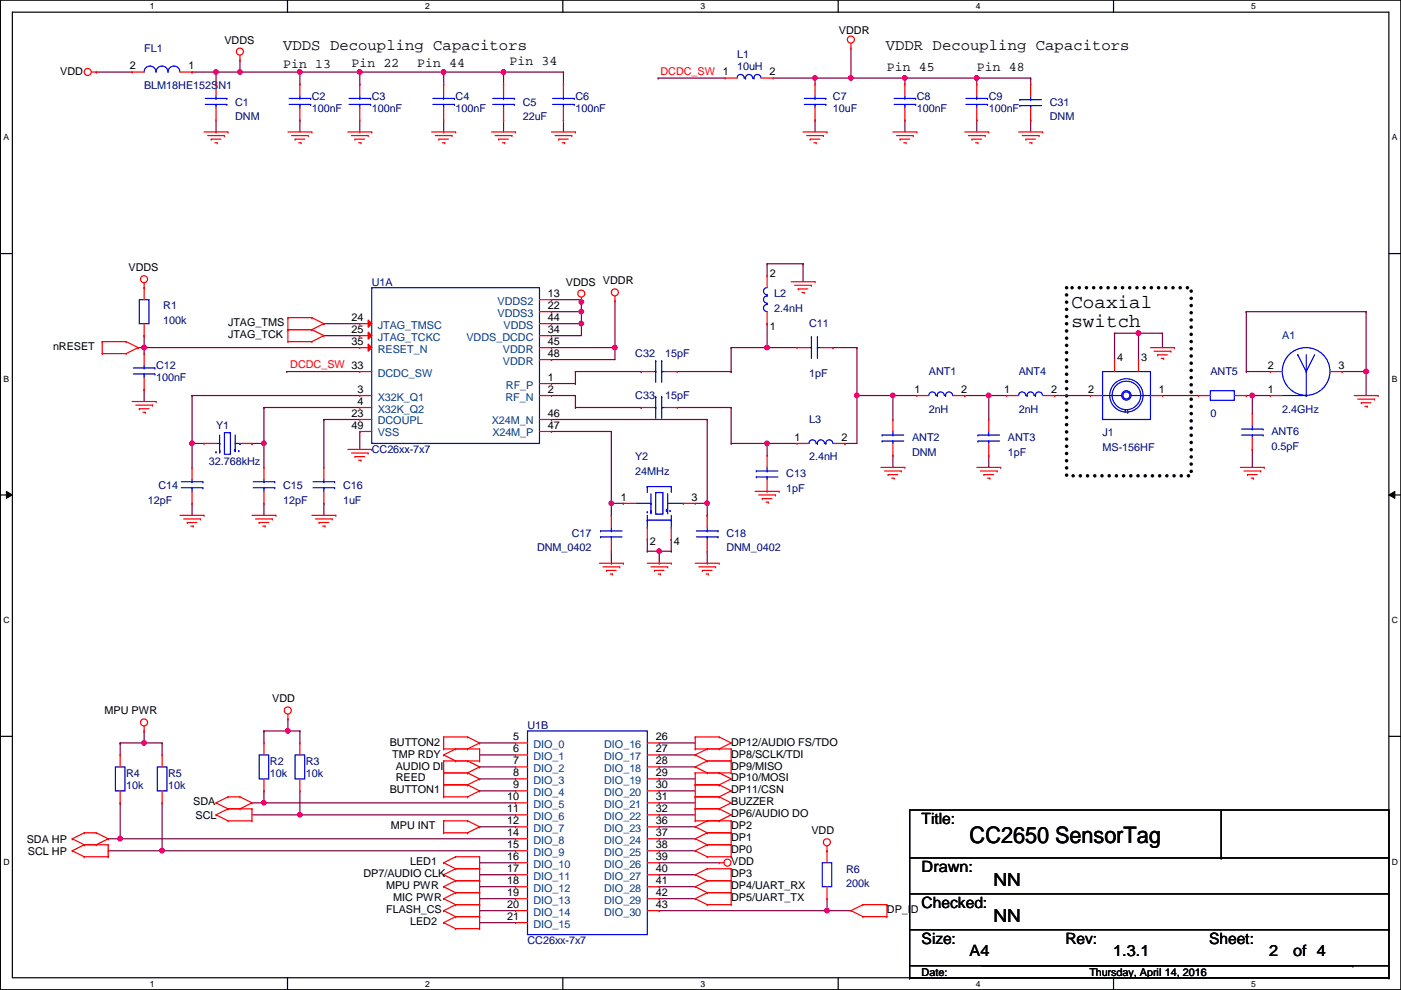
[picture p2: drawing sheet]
<svg xmlns="http://www.w3.org/2000/svg" width="297mm" height="210mm" viewBox="0 0 297 210" stroke-linecap="round" stroke-linejoin="round" font-family="sans-serif">
<defs><g id="words">
<text font-size="4.8" x="205.6" y="178.6">CC2650 SensorTag</text>
<g font-size="4.1">
<text x="227.2" y="65.3">Coaxial</text>
<text x="227.2" y="69.3">switch</text>
</g>
<g font-size="3.8">
<text x="210.6" y="187.8">NN</text>
<text x="210.6" y="195.5">NN</text>
</g>
<g font-size="3.3">
<text x="60" y="10.5">VDDS Decoupling Capacitors</text>
<text x="187.8" y="10.5">VDDR Decoupling Capacitors</text>
<text x="195.4" y="174.7">Title:</text>
<text x="195.4" y="184.9">Drawn:</text>
<text x="195.4" y="192.5">Checked:</text>
<text x="195.4" y="200.1">Size:</text>
<text x="205.6" y="202.6">A4</text>
<text x="225.9" y="200.1">Rev:</text>
<text x="236" y="202.6">1.3.1</text>
<text x="256.4" y="200.1">Sheet:</text>
<text x="269.1" y="202.6">2</text>
<text x="274.1" y="202.6">of 4</text>
</g>
<g font-size="2.8">
<text x="60" y="14.5">Pin 13</text>
<text x="74.5" y="14.2">Pin 22</text>
<text x="88.5" y="14.2">Pin 44</text>
<text x="108" y="13.7">Pin 34</text>
<text x="188" y="15">Pin 45</text>
<text x="207.1" y="15">Pin 48</text>
</g>
<g font-size="2.3" fill="#000080">
<text x="30.6" y="11">FL1</text>
<text x="156.3" y="12.3">L1</text>
<text x="156.3" y="14.8">10uH</text>
<text x="30.6" y="18.9">BLM18HE152SN1</text>
<text x="49.9" y="22.4">C1</text>
<text x="66.1" y="21.2">C2</text>
<text x="66.1" y="23.7">100nF</text>
<text x="78.8" y="21.2">C3</text>
<text x="78.8" y="23.7">100nF</text>
<text x="96.6" y="21.2">C4</text>
<text x="96.6" y="23.7">100nF</text>
<text x="110.8" y="22.4">C5</text>
<text x="122" y="21.2">C6</text>
<text x="122" y="23.7">100nF</text>
<text x="176.6" y="21.2">C7</text>
<text x="176.6" y="23.7">10uF</text>
<text x="194.4" y="21.2">C8</text>
<text x="194.4" y="23.7">100nF</text>
<text x="209.6" y="21.2">C9</text>
<text x="209.6" y="23.7">100nF</text>
<text x="222.6" y="22.4">C31</text>
<text x="49.9" y="25.5">DNM</text>
<text x="110.8" y="25.5">22uF</text>
<text x="222.6" y="25.5">DNM</text>
<text x="34.6" y="65.6">R1</text>
<text x="78.8" y="60.5">U1A</text>
<text x="164.2" y="63.1">L2</text>
<text x="34.6" y="68.7">100k</text>
<text x="164.2" y="66.1">2.4nH</text>
<text x="171.5" y="69.4">C11</text>
<text x="271.9" y="72">A1</text>
<text x="134.7" y="75.8">C32</text>
<text x="141.1" y="75.8">15pF</text>
<text x="33.1" y="78.3">C12</text>
<text x="33.1" y="80.9">100nF</text>
<text x="171.5" y="79.8">1pF</text>
<text x="196.9" y="79.6">ANT1</text>
<text x="216" y="79.6">ANT4</text>
<text x="256.6" y="79.6">ANT5</text>
<text x="134.7" y="84.7">C33</text>
<text x="141.1" y="84.7">15pF</text>
<text x="171.5" y="89.7">L3</text>
<text x="196.9" y="87.5">2nH</text>
<text x="216" y="87.5">2nH</text>
<text x="256.6" y="88.5">0</text>
<text x="271.9" y="87.5">2.4GHz</text>
<text x="45.8" y="91">Y1</text>
<text x="193.4" y="93.6">ANT2</text>
<text x="213.7" y="93.6">ANT3</text>
<text x="233.8" y="92.5">J1</text>
<text x="233.8" y="95.6">MS-156HF</text>
<text x="269.6" y="92.3">ANT6</text>
<text x="269.6" y="95.3">0.5pF</text>
<text x="44.3" y="98.6">32.768kHz</text>
<text x="78.8" y="96.1">CC26xx-7x7</text>
<text x="134.7" y="97.6">Y2</text>
<text x="134.7" y="100.7">24MHz</text>
<text x="166.7" y="101.2">C13</text>
<text x="171.5" y="97.6">2.4nH</text>
<text x="193.4" y="96.6">DNM</text>
<text x="213.7" y="96.6">1pF</text>
<text x="31.3" y="106.8">12pF</text>
<text x="33.6" y="103.7">C14</text>
<text x="60" y="103.7">C15</text>
<text x="60" y="106.8">12pF</text>
<text x="72.7" y="103.7">C16</text>
<text x="72.7" y="106.8">1uF</text>
<text x="166.7" y="104.2">1pF</text>
<text x="121.2" y="113.9">C17</text>
<text x="154" y="113.9">C18</text>
<text x="113.9" y="116.9">DNM_0402</text>
<text x="154" y="116.9">DNM_0402</text>
<text x="111.8" y="154.5">U1B</text>
<text x="26.8" y="164.7">R4</text>
<text x="26.8" y="167.2">10k</text>
<text x="35.6" y="164.7">R5</text>
<text x="35.6" y="167.2">10k</text>
<text x="57.2" y="162.1">R2</text>
<text x="57.2" y="164.7">10k</text>
<text x="64.9" y="162.1">R3</text>
<text x="64.9" y="164.7">10k</text>
<text x="179.4" y="185">R6</text>
<text x="179.4" y="188">200k</text>
<text x="111.8" y="200.2">CC26xx-7x7</text>
</g>
<g font-size="2.3">
<text x="47.6" y="9.2">VDDS</text>
<text x="177.9" y="7.2">VDDR</text>
<text x="12.8" y="15.8">VDD</text>
<text x="27.5" y="14.7">2</text>
<text x="40" y="14.7">1</text>
<text x="153.2" y="16">1</text>
<text x="163.1" y="16">2</text>
<text x="27.3" y="57.5">VDDS</text>
<text x="163.2" y="58.7">2</text>
<text x="116.2" y="63">13</text>
<text x="116.2" y="65.5">22</text>
<text x="120" y="60.5">VDDS VDDR</text>
<text x="48.3" y="69.2">JTAG_TMS</text>
<text x="48.3" y="71.7">JTAG_TCK</text>
<text x="74.5" y="68.1">24</text>
<text x="74.5" y="70.6">25</text>
<text x="116.2" y="68.1">44</text>
<text x="116.2" y="70.6">34</text>
<text x="163.2" y="69.9">1</text>
<text x="11.3" y="74.3">nRESET</text>
<text x="74.5" y="73.2">35</text>
<text x="116.2" y="73.2">45</text>
<text x="116.2" y="75.7">48</text>
<text x="236.9" y="76.5">4</text>
<text x="241.9" y="76.5">3</text>
<text x="75.8" y="83.3">3</text>
<text x="116.2" y="80.8">1</text>
<text x="116.2" y="83.3">2</text>
<text x="193.9" y="83.3">1</text>
<text x="203.8" y="83.3">2</text>
<text x="212.9" y="83.3">1</text>
<text x="222.8" y="83.3">2</text>
<text x="230.7" y="83.3">2</text>
<text x="245.7" y="83.3">1</text>
<text x="268.8" y="78.2">2</text>
<text x="268.8" y="83.3">1</text>
<text x="283.8" y="78.2">3</text>
<text x="74.5" y="88.4">23</text>
<text x="75.8" y="85.9">4</text>
<text x="116.2" y="88.4">46</text>
<text x="74.5" y="90.9">49</text>
<text x="116.2" y="90.9">47</text>
<text x="168.5" y="93.5">1</text>
<text x="178.4" y="93.5">2</text>
<text x="131.7" y="106.2">1</text>
<text x="146.6" y="106.2">3</text>
<text x="137.8" y="115.7">2</text>
<text x="142.9" y="115.7">4</text>
<text x="57.7" y="148.9">VDD</text>
<text x="22.2" y="151.5">MPU PWR</text>
<text x="82.6" y="158.1">BUTTON2</text>
<text x="83.1" y="160.6">TMP RDY</text>
<text x="108.8" y="157">5</text>
<text x="108.8" y="159.5">6</text>
<text x="139" y="157">26</text>
<text x="139" y="159.5">27</text>
<text x="155" y="160.6">DP8/SCLK/TDI</text>
<text x="155" y="158.1">DP12/AUDIO FS/TDO</text>
<text x="83.9" y="163.2">AUDIO DI</text>
<text x="83.9" y="165.7">REED</text>
<text x="108.8" y="162.1">7</text>
<text x="108.8" y="164.6">8</text>
<text x="108.8" y="167.1">9</text>
<text x="139" y="162.1">28</text>
<text x="139" y="164.6">29</text>
<text x="139" y="167.1">30</text>
<text x="155" y="163.2">DP9/MISO</text>
<text x="155" y="165.7">DP10/MOSI</text>
<text x="41" y="170.8">SDA</text>
<text x="41.5" y="173.6">SCL</text>
<text x="82.6" y="168.2">BUTTON1</text>
<text x="107.5" y="169.7">10</text>
<text x="107.5" y="172.2">11</text>
<text x="139" y="169.7">31</text>
<text x="139" y="172.2">32</text>
<text x="155" y="168.2">DP11/CSN</text>
<text x="155" y="173.3">DP6/AUDIO DO</text>
<text x="155" y="170.8">BUZZER</text>
<text x="5.7" y="178.6">SDA HP</text>
<text x="82.9" y="175.9">MPU INT</text>
<text x="107.5" y="174.8">12</text>
<text x="107.5" y="177.3">14</text>
<text x="107.5" y="179.8">15</text>
<text x="139" y="174.8">36</text>
<text x="139" y="177.3">37</text>
<text x="139" y="179.8">38</text>
<text x="155" y="175.9">DP2</text>
<text x="155" y="178.4">DP1</text>
<text x="172" y="176.9">VDD</text>
<text x="5.9" y="181.2">SCL HP</text>
<text x="86.9" y="183.5">LED1</text>
<text x="107.5" y="182.4">16</text>
<text x="107.5" y="184.9">17</text>
<text x="139" y="182.4">39</text>
<text x="139" y="184.9">40</text>
<text x="155" y="180.9">DP0</text>
<text x="155" y="183.5">VDD</text>
<text x="77" y="186">DP7/AUDIO CLK</text>
<text x="81.9" y="188.6">MPU PWR</text>
<text x="83.4" y="191.1">MIC PWR</text>
<text x="107.5" y="187.5">18</text>
<text x="107.5" y="190">19</text>
<text x="139" y="187.5">41</text>
<text x="139" y="190">42</text>
<text x="155" y="188.6">DP4/UART_RX</text>
<text x="155" y="186">DP3</text>
<text x="155" y="191.1">DP5/UART_TX</text>
<text x="81.9" y="193.6">FLASH_CS</text>
<text x="86.9" y="196.2">LED2</text>
<text x="107.5" y="192.5">20</text>
<text x="107.5" y="195.1">21</text>
<text x="139" y="192.5">43</text>
<text x="188" y="193.6">DP_ID</text>
<text x="195.4" y="206.8">Date:</text>
<text x="231" y="206.8">Thursday, April 14, 2016</text>
</g>
<g font-size="2.3" fill="#f00">
<text x="140" y="15.8">DCDC_SW</text>
<text x="61.5" y="78.1">DCDC_SW 33</text>
</g>
<g font-size="2.3" fill="#004080">
<text x="105.5" y="64.6">VDDS2</text>
<text x="80.1" y="69.7">JTAG_TMSC</text>
<text x="105.5" y="67.1">VDDS3</text>
<text x="106.8" y="69.7">VDDS</text>
<text x="80.1" y="72.2">JTAG_TCKC</text>
<text x="80.1" y="74.8">RESET_N</text>
<text x="98.9" y="72.2">VDDS_DCDC</text>
<text x="106.6" y="74.8">VDDR</text>
<text x="106.6" y="77.3">VDDR</text>
<text x="80.1" y="79.8">DCDC_SW</text>
<text x="107.3" y="82.4">RF_P</text>
<text x="80.1" y="84.9">X32K_Q1</text>
<text x="80.1" y="87.5">X32K_Q2</text>
<text x="107.1" y="84.9">RF_N</text>
<text x="80.1" y="90">DCOUPL</text>
<text x="80.1" y="92.5">VSS</text>
<text x="104.3" y="90">X24M_N</text>
<text x="104.4" y="92.5">X24M_P</text>
<text x="113.1" y="158.6">DIO_0</text>
<text x="113.1" y="161.1">DIO_1</text>
<text x="128.1" y="158.6">DIO_16</text>
<text x="128.1" y="161.1">DIO_17</text>
<text x="113.1" y="163.7">DIO_2</text>
<text x="113.1" y="166.2">DIO_3</text>
<text x="128.1" y="163.7">DIO_18</text>
<text x="128.1" y="166.2">DIO_19</text>
<text x="113.1" y="168.7">DIO_4</text>
<text x="113.1" y="171.3">DIO_5</text>
<text x="113.1" y="173.8">DIO_6</text>
<text x="128.1" y="168.7">DIO_20</text>
<text x="128.1" y="171.3">DIO_21</text>
<text x="128.1" y="173.8">DIO_22</text>
<text x="113.1" y="176.4">DIO_7</text>
<text x="113.1" y="178.9">DIO_8</text>
<text x="128.1" y="176.4">DIO_23</text>
<text x="128.1" y="178.9">DIO_24</text>
<text x="113.1" y="181.4">DIO_9</text>
<text x="113.1" y="184">DIO_10</text>
<text x="128.1" y="181.4">DIO_25</text>
<text x="128.1" y="184">DIO_26</text>
<text x="113.1" y="186.5">DIO_11</text>
<text x="113.1" y="189.1">DIO_12</text>
<text x="113.1" y="191.6">DIO_13</text>
<text x="128.1" y="186.5">DIO_27</text>
<text x="128.1" y="189.1">DIO_28</text>
<text x="128.1" y="191.6">DIO_29</text>
<text x="113.1" y="194.1">DIO_14</text>
<text x="113.1" y="196.7">DIO_15</text>
<text x="128.1" y="194.1">DIO_30</text>
</g>
<g font-size="1.8">
<text x="31.8" y="1.9">1</text>
<text x="90.1" y="1.9">2</text>
<text x="148.5" y="1.9">3</text>
<text x="206.9" y="1.9">4</text>
<text x="265.3" y="1.9">5</text>
<text x=".7" y="29.8">A</text>
<text x="295.1" y="29.8">A</text>
<text x=".7" y="80.9">B</text>
<text x="295.1" y="80.9">B</text>
<text x=".7" y="132.1">C</text>
<text x="295.1" y="132.1">C</text>
<text x=".7" y="183.3">D</text>
<text x="295.1" y="183.3">D</text>
<text x="31.8" y="209.2">1</text>
<text x="90.1" y="209.2">2</text>
<text x="148.5" y="209.2">3</text>
<text x="206.9" y="209.2">4</text>
<text x="265.3" y="209.2">5</text>
</g>
</g></defs>
<path d="M.1 0h296.9v209.8h-296.9zM2.6 2.6h291.9v204.7h-291.9z" fill="none" stroke="#000" stroke-width=".25"/>
<g fill="#fff">
<path d="M31.8 .3h1v2h-1z"/>
<path d="M31.8 207.6h1v1.9h-1z"/>
</g>
<path d="M61 0v2.6M61 207.3v2.5" fill="none" stroke="#000" stroke-width=".25"/>
<g fill="#fff">
<path d="M90.1 .3h1v2h-1z"/>
<path d="M90.1 207.6h1v1.9h-1z"/>
</g>
<path d="M119.3 0v2.6M119.3 207.3v2.5" fill="none" stroke="#000" stroke-width=".25"/>
<g fill="#fff">
<path d="M148.5 .3h1v2h-1z"/>
<path d="M148.5 207.6h1v1.9h-1z"/>
</g>
<path d="M177.7 0v2.6M177.7 207.3v2.5" fill="none" stroke="#000" stroke-width=".25"/>
<g fill="#fff">
<path d="M206.9 .3h1v2h-1z"/>
<path d="M206.9 207.6h1v1.9h-1z"/>
</g>
<path d="M236.1 0v2.6M236.1 207.3v2.5" fill="none" stroke="#000" stroke-width=".25"/>
<g fill="#fff">
<path d="M265.3 .3h.9v2h-.9z"/>
<path d="M265.3 207.6h.9v1.9h-.9z"/>
<path d="M.7 28.2h1.2v1.9h-1.2z"/>
<path d="M295.1 28.2h1.2v1.9h-1.2z"/>
<path d="M.7 79.3h1.2v2h-1.2z"/>
<path d="M295.1 79.3h1.2v2h-1.2z"/>
</g>
<path d="M.1 53.8h2.5M294.5 53.8h2.5" fill="none" stroke="#000" stroke-width=".25"/>
<g fill="#fff">
<path d="M.7 130.5h1.3v2h-1.3z"/>
<path d="M295.1 130.5h1.3v2h-1.3z"/>
</g>
<path d="M.1 104.9h2.5M294.5 104.9h2.5" fill="none" stroke="#000" stroke-width=".25"/>
<path d="M1.4 104.2l1.2 .7-1.2 .8zM294.5 104.9l1.2-.7v1.5z" fill="#000"/>
<path d="M1.4 104.2l1.2 .7-1.2 .8zM294.5 104.9l1.2-.7v1.5z" fill="none" stroke="#000" stroke-width=".21"/>
<g fill="#fff">
<path d="M.7 181.7h1.3v2h-1.3z"/>
<path d="M295.1 181.7h1.3v2h-1.3z"/>
</g>
<path d="M.1 156.1h2.5M294.5 156.1h2.5" fill="none" stroke="#000" stroke-width=".25"/>
<path d="M226.1 61h26.5v39.9h-26.5z" fill="none" stroke="#000" stroke-width=".76" stroke-dasharray="0 1.5"/>
<g fill="none" stroke="#800040" stroke-width=".25">
<path d="M119.5 17.8h.1M119.5 15.3v2.5M106.8 25.4h.1M106.8 25.4v2.6M119.5 25.4h.1M119.5 25.4v2.6M139.8 177.8h.1M139.8 175.3h.1M139.8 177.8h7.6M139.8 175.3h7.6M139.8 185.5h.1M139.8 182.9h.1"/>
<path d="M139.8 180.4h.1M139.8 190.5h.1M139.8 193.1h.1M139.8 193.1h40.6M139.8 185.5h7.6M139.8 182.9h12.7M139.8 180.4h7.6M139.8 190.5h7.6M175.3 193.1h.1M175.3 190.5h.1M175.3 190.5v2.6"/>
</g>
<circle cx="175.3" cy="193.1" r=".49" fill="#f0f"/>
<circle cx="175.3" cy="193.1" r=".49" fill="none" stroke="#f0f" stroke-width=".25"/>
<g fill="none" stroke="#800040" stroke-width=".25">
<path d="M20.4 15.3h.1M20.4 15.3h7.6M45.8 17.8h.1M45.8 15.3v2.5M94.1 28h.1M94.1 25.4v2.6M40.7 83.9h.1M40.7 83.9h35.6M68.7 88.9h.1M68.7 88.9h7.6M116.9 88.9h.1M116.9 88.9h33"/>
<path d="M149.9 88.9h.1M149.9 88.9v17.8"/>
</g>
<circle cx="45.8" cy="15.3" r=".49" fill="#f0f"/>
<circle cx="45.8" cy="15.3" r=".49" fill="none" stroke="#f0f" stroke-width=".25"/>
<path d="M40.7 15.3h.1M40.7 15.3h5.1M116.9 71.2h.1M116.9 66.1h.1M116.9 66.1h6.4M123.3 68.6h.1M123.3 68.6v2.6h-6.4" fill="none" stroke="#800040" stroke-width=".25"/>
<circle cx="123.2" cy="66.1" r=".49" fill="#f0f"/>
<circle cx="123.2" cy="66.1" r=".49" fill="none" stroke="#f0f" stroke-width=".25"/>
<path d="M116.9 68.6h.1M116.9 68.6h6.4" fill="none" stroke="#800040" stroke-width=".25"/>
<circle cx="123.2" cy="68.6" r=".49" fill="#f0f"/>
<circle cx="123.2" cy="68.6" r=".49" fill="none" stroke="#f0f" stroke-width=".25"/>
<path d="M116.9 63.5h.1M116.9 63.5h6.4v.6M123.3 64.1h.1" fill="none" stroke="#800040" stroke-width=".25"/>
<circle cx="123.2" cy="64" r=".49" fill="#f0f"/>
<circle cx="123.2" cy="64" r=".49" fill="none" stroke="#f0f" stroke-width=".25"/>
<path d="M116.9 73.7h.1M116.9 73.7h13.5" fill="none" stroke="#800040" stroke-width=".25"/>
<circle cx="130.4" cy="73.7" r=".49" fill="#f0f"/>
<circle cx="130.4" cy="73.7" r=".49" fill="none" stroke="#f0f" stroke-width=".25"/>
<g fill="none" stroke="#800040" stroke-width=".25">
<path d="M139.5 16.6h.1M139.5 16.6h14.3M162.6 55.9h.1M162.6 55.9h7.7M162.6 55.9v2.6M170.3 55.9h.1M60.8 78.8h.1M60.8 78.8h15.5M68.7 68.6h.1M68.7 68.6h7.6M68.7 71.2h7.6M76.3 71.2h.1"/>
<path d="M116.9 76.2h.1M123.3 66.1h.1M123.3 66.1v2.5M130.4 63.8h.1M130.4 73.7h.1M130.4 63.8v12.4h-13.5M162.6 73.7h.1M162.6 68.6h.1M162.6 68.6v5.1M162.6 73.7h6.4"/>
</g>
<circle cx="162.6" cy="73.7" r=".49" fill="#f0f"/>
<circle cx="162.6" cy="73.7" r=".49" fill="none" stroke="#f0f" stroke-width=".25"/>
<path d="M176.6 73.7h.1M176.6 73.7h5.1M181.7 73.7h.1M181.7 73.7v10.2M162.6 94h.1M162.6 94h6.4" fill="none" stroke="#800040" stroke-width=".25"/>
<circle cx="181.7" cy="83.8" r=".49" fill="#f0f"/>
<circle cx="181.7" cy="83.8" r=".49" fill="none" stroke="#f0f" stroke-width=".25"/>
<path d="M63.6 25.4h.1M63.6 25.4v2.6M170.3 55.9h.1M170.3 55.9v3.8M236.3 70.7h.1M236.3 70.7v5.5M241.4 70.7h.1M241.4 70.7h5.1M246.5 70.7h.1M246.5 70.7v3M179.2 94h.1M179.2 94h2.5" fill="none" stroke="#800040" stroke-width=".25"/>
<circle cx="241.4" cy="70.6" r=".49" fill="#f0f"/>
<circle cx="241.4" cy="70.6" r=".49" fill="none" stroke="#f0f" stroke-width=".25"/>
<g fill="none" stroke="#800040" stroke-width=".25">
<path d="M236.3 70.7h.1M236.3 70.7h5.1M241.4 70.7h.1M241.4 70.7v5.5M25.5 157.5h.1M25.5 157.5v2.6M25.5 157.5h5.1M56 155h.1M56 155v2.5M22.9 177.8h.1M25.5 170.2h.1M25.5 170.2v7.6h-2.6"/>
<path d="M34.4 170.2h.1M34.4 170.2v10.2h-11.5M22.9 180.4h.1"/>
</g>
<circle cx="30.5" cy="157.5" r=".49" fill="#f0f"/>
<circle cx="30.5" cy="157.5" r=".49" fill="none" stroke="#f0f" stroke-width=".25"/>
<g fill="none" stroke="#800040" stroke-width=".25">
<path d="M30.6 155h.1M30.6 157.5h.1M30.6 155v2.5M30.6 157.5h3.8M34.4 157.5h.1M34.4 157.5v2.6M56 155h.1M56 155h7.6M61 152.4h.1M61 155h.1M61 152.4v2.6M63.6 155h.1"/>
<path d="M63.6 155v2.5"/>
</g>
<circle cx="61" cy="155" r=".49" fill="#f0f"/>
<circle cx="61" cy="155" r=".49" fill="none" stroke="#f0f" stroke-width=".25"/>
<path d="M116.9 91.5h.1M116.9 91.5h12.7M129.6 91.5h.1M129.6 91.5v17.8M129.6 109.3h.1M129.6 106.7h2.6M132.2 106.7h.1" fill="none" stroke="#800040" stroke-width=".25"/>
<circle cx="129.6" cy="106.7" r=".49" fill="#f0f"/>
<circle cx="129.6" cy="106.7" r=".49" fill="none" stroke="#f0f" stroke-width=".25"/>
<path d="M129.6 119.4h.1M129.6 116.9v2.5M137.2 116.9h.1M137.2 114.3v2.6M137.2 116.9h2.6M139.8 116.9h.1" fill="none" stroke="#800040" stroke-width=".25"/>
<circle cx="139.8" cy="116.9" r=".49" fill="#f0f"/>
<circle cx="139.8" cy="116.9" r=".49" fill="none" stroke="#f0f" stroke-width=".25"/>
<path d="M139.8 119.4h.1M142.3 114.3h.1M142.3 116.9h.1M142.3 114.3v2.6M142.3 116.9h-2.5v2.5M147.4 106.7h2.5M149.9 106.7h.1M149.9 109.3h.1M149.9 106.7v2.6" fill="none" stroke="#800040" stroke-width=".25"/>
<circle cx="149.9" cy="106.7" r=".49" fill="#f0f"/>
<circle cx="149.9" cy="106.7" r=".49" fill="none" stroke="#f0f" stroke-width=".25"/>
<path d="M29.3 73.7h.1M30.6 71.2h.1M30.6 71.2v2.5h-1.3M30.6 82.6h.1M30.6 82.6v2.5M76.3 91.5h.1M76.3 91.5v3.8M204.6 83.9h.1M204.6 83.9h5M149.9 119.4h.1M149.9 116.9v2.5" fill="none" stroke="#800040" stroke-width=".25"/>
<circle cx="209.6" cy="83.8" r=".49" fill="#f0f"/>
<circle cx="209.6" cy="83.8" r=".49" fill="none" stroke="#f0f" stroke-width=".25"/>
<path d="M189.3 83.9h.1M189.3 83.9h5.1M189.3 83.9v5M209.6 83.9h.1M209.6 83.9v5M209.6 83.9h3.8M25.5 177.8h.1M25.5 177.8h83.8" fill="none" stroke="#800040" stroke-width=".25"/>
<circle cx="25.5" cy="177.8" r=".49" fill="#f0f"/>
<circle cx="25.5" cy="177.8" r=".49" fill="none" stroke="#f0f" stroke-width=".25"/>
<path d="M34.4 180.4h.1M34.4 180.4h74.9" fill="none" stroke="#800040" stroke-width=".25"/>
<circle cx="34.3" cy="180.4" r=".49" fill="#f0f"/>
<circle cx="34.3" cy="180.4" r=".49" fill="none" stroke="#f0f" stroke-width=".25"/>
<path d="M30.6 73.7h.1M30.6 73.7v1.3M30.6 73.7h45.7M123.3 66.1h.1M123.3 64.1v2" fill="none" stroke="#800040" stroke-width=".25"/>
<circle cx="30.5" cy="73.7" r=".49" fill="#f0f"/>
<circle cx="30.5" cy="73.7" r=".49" fill="none" stroke="#f0f" stroke-width=".25"/>
<path d="M40.7 83.9h.1M40.7 83.9v10.1M53.4 94h.1M53.4 94h2.6M56 86.4h.1M56 94h.1M56 86.4v12.7M56 86.4h20.3M40.7 106.7h.1M40.7 106.7v2.6M56 106.7h.1M56 106.7v2.6" fill="none" stroke="#800040" stroke-width=".25"/>
<circle cx="55.9" cy="94" r=".49" fill="#f0f"/>
<circle cx="55.9" cy="94" r=".49" fill="none" stroke="#f0f" stroke-width=".25"/>
<path d="M40.7 94h.1M40.7 94h2.6" fill="none" stroke="#800040" stroke-width=".25"/>
<circle cx="40.7" cy="94" r=".49" fill="#f0f"/>
<circle cx="40.7" cy="94" r=".49" fill="none" stroke="#f0f" stroke-width=".25"/>
<g fill="none" stroke="#800040" stroke-width=".25">
<path d="M45.8 15.3h17.8M50.9 15.3h.1M50.9 12.7h.1M50.9 12.7v2.6M63.6 15.3h.1M45.8 28h.1M45.8 25.4v2.6M76.3 28h.1M76.3 25.4v2.6M40.7 94h.1M40.7 94v5.1M68.7 88.9h.1"/>
<path d="M68.7 88.9v10.2M68.7 106.7h.1M68.7 106.7v2.6"/>
</g>
<circle cx="50.9" cy="15.3" r=".49" fill="#f0f"/>
<circle cx="50.9" cy="15.3" r=".49" fill="none" stroke="#f0f" stroke-width=".25"/>
<path d="M63.6 17.8h.1M76.3 15.3h.1M76.3 15.3h-12.7v2.5" fill="none" stroke="#800040" stroke-width=".25"/>
<circle cx="63.6" cy="15.3" r=".49" fill="#f0f"/>
<circle cx="63.6" cy="15.3" r=".49" fill="none" stroke="#f0f" stroke-width=".25"/>
<path d="M76.3 17.8h.1M94.1 15.3h.1M94.1 15.3h-17.8v2.5" fill="none" stroke="#800040" stroke-width=".25"/>
<circle cx="76.3" cy="15.3" r=".49" fill="#f0f"/>
<circle cx="76.3" cy="15.3" r=".49" fill="none" stroke="#f0f" stroke-width=".25"/>
<circle cx="94" cy="15.3" r=".49" fill="#f0f"/>
<circle cx="94" cy="15.3" r=".49" fill="none" stroke="#f0f" stroke-width=".25"/>
<path d="M94.1 17.8h.1M106.8 15.3h.1M106.8 17.8h.1M106.8 15.3v2.5M119.5 15.3h.1M119.5 15.3h-25.4v2.5" fill="none" stroke="#800040" stroke-width=".25"/>
<circle cx="106.7" cy="15.3" r=".49" fill="#f0f"/>
<circle cx="106.7" cy="15.3" r=".49" fill="none" stroke="#f0f" stroke-width=".25"/>
<g fill="none" stroke="#800040" stroke-width=".25">
<path d="M139.8 157.5h.1M139.8 157.5h7.6M53.4 172.8h10.2M53.4 170.2h55.9M56 170.2h.1M56 167.7h.1M56 167.7v2.5M63.6 172.8h.1M101.7 175.3h.1M101.7 175.3h7.6M109.3 170.2h.1M139.8 160.1h.1"/>
<path d="M139.8 160.1h7.6M101.7 185.5h.1M101.7 190.5h.1M101.7 185.5h7.6M101.7 190.5h7.6M139.8 188h.1M139.8 188h7.6"/>
</g>
<circle cx="55.9" cy="170.2" r=".49" fill="#f0f"/>
<circle cx="55.9" cy="170.2" r=".49" fill="none" stroke="#f0f" stroke-width=".25"/>
<path d="M63.6 172.8h.1M63.6 167.7v5.1M63.6 172.8h45.7M109.3 172.8h.1" fill="none" stroke="#800040" stroke-width=".25"/>
<circle cx="63.6" cy="172.7" r=".49" fill="#f0f"/>
<circle cx="63.6" cy="172.7" r=".49" fill="none" stroke="#f0f" stroke-width=".25"/>
<g fill="none" stroke="#800040" stroke-width=".25">
<path d="M181.7 83.9h.1M181.7 83.9h7.6M189.3 96.6h.1M189.3 96.6v2.5M223.6 83.9h.1M223.6 83.9h7.6M265.5 95.3h.1M265.5 95.3v3.8M101.7 157.5h.1M101.7 157.5h7.6M101.7 162.6h.1M101.7 167.7h.1"/>
<path d="M101.7 162.6h7.6M101.7 167.7h7.6M139.8 162.6h.1M139.8 165.1h.1M139.8 167.7h.1M139.8 170.2h.1M139.8 172.8h.1M139.8 162.6h7.6M139.8 167.7h7.6M139.8 165.1h7.6M139.8 170.2h7.6M139.8 172.8h7.6"/>
<path d="M101.7 188h.1M101.7 182.9h.1M101.7 193.1h.1M101.7 188h7.6M101.7 182.9h7.6M101.7 193.1h7.6"/>
</g>
<circle cx="189.3" cy="83.8" r=".49" fill="#f0f"/>
<circle cx="189.3" cy="83.8" r=".49" fill="none" stroke="#f0f" stroke-width=".25"/>
<g fill="none" stroke="#800040" stroke-width=".25">
<path d="M264.2 66.1h.1M264.2 78.8h.1M264.2 66.1h25.4M264.2 66.1v12.7M264.2 78.8h5.1M284.6 78.8h.1M284.6 78.8h5M289.6 66.1h.1M289.6 78.8h.1M289.6 66.1v17.8M181.7 83.9h.1M181.7 83.9v10.1"/>
<path d="M265.5 83.9h.1M265.5 83.9v3.8M265.5 83.9h3.8"/>
</g>
<circle cx="289.6" cy="78.8" r=".49" fill="#f0f"/>
<circle cx="289.6" cy="78.8" r=".49" fill="none" stroke="#f0f" stroke-width=".25"/>
<path d="M155 94h7.6M162.6 94h.1M162.6 94v2.6M209.6 96.6h.1M209.6 96.6v2.5" fill="none" stroke="#800040" stroke-width=".25"/>
<circle cx="162.6" cy="94" r=".49" fill="#f0f"/>
<circle cx="162.6" cy="94" r=".49" fill="none" stroke="#f0f" stroke-width=".25"/>
<path d="M163.9 16.6h8.9M172.8 16.6h.1M155 73.7h.1M155 78.8h.1M155 73.7h7.6M155 73.7v5.1M101.7 195.6h.1M101.7 195.6h7.6" fill="none" stroke="#800040" stroke-width=".25"/>
<circle cx="172.8" cy="16.5" r=".49" fill="#f0f"/>
<circle cx="172.8" cy="16.5" r=".49" fill="none" stroke="#f0f" stroke-width=".25"/>
<path d="M191.9 16.6h.1M191.9 16.6h26.6M191.9 16.6v1.2M207.1 16.6h.1M207.1 16.6v1.2M218.5 17.8h.1M218.5 16.6h.1M218.5 16.6v1.2" fill="none" stroke="#800040" stroke-width=".25"/>
<circle cx="207.1" cy="16.5" r=".49" fill="#f0f"/>
<circle cx="207.1" cy="16.5" r=".49" fill="none" stroke="#f0f" stroke-width=".25"/>
<path d="M172.8 16.6h.1M172.8 16.6v1.2M172.8 16.6h19.1M180.4 16.6h.1M180.4 10.2v6.4M191.9 16.6h.1" fill="none" stroke="#800040" stroke-width=".25"/>
<circle cx="180.4" cy="16.5" r=".49" fill="#f0f"/>
<circle cx="180.4" cy="16.5" r=".49" fill="none" stroke="#f0f" stroke-width=".25"/>
<circle cx="191.8" cy="16.5" r=".49" fill="#f0f"/>
<circle cx="191.8" cy="16.5" r=".49" fill="none" stroke="#f0f" stroke-width=".25"/>
<g fill="none" stroke="#800040" stroke-width=".25">
<path d="M172.8 25.4h.1M172.8 25.4v2.6M191.9 25.4h.1M191.9 25.4v2.6M207.1 25.4h.1M207.1 25.4v2.6M218.5 25.4h.1M218.5 25.4v2.6M122 78.8h.1M122 78.8v2.5M122 78.8h14M136 78.8h.1"/>
<path d="M143.6 78.8h11.4M155 78.8h.1M116.9 81.3h5.1M116.9 83.9h5.1M122 81.3h.1M122 83.9h.1M122 86.4h.1M122 83.9v2.5M122 86.4h14M136 86.4h.1M143.6 86.4h11.4M155 86.4h.1"/>
<path d="M155 94h.1M155 86.4v7.6M246.5 83.9h.1M246.5 83.9h7.6M264.2 83.9h.1M264.2 83.9h1.3M101.7 165.1h.1M101.7 160.1h.1M101.7 165.1h7.6M101.7 160.1h7.6"/>
</g>
<circle cx="265.5" cy="83.8" r=".49" fill="#f0f"/>
<circle cx="265.5" cy="83.8" r=".49" fill="none" stroke="#f0f" stroke-width=".25"/>
<g fill="none" stroke="#f00" stroke-width=".25">
<path d="M19.4 15.3h1M20.4 15.3h.1M45.8 17.8h.1M45.8 17.8v2.6M50.9 12.7h.1M50.9 11.7v1M180.4 10.2h.1M180.4 9.2v1M43.3 28h5M44 28.7h3.6M44.8 29.5h.1M44.8 29.5h2"/>
<path d="M45.5 30.3h.6M45.8 25.4h.1M45.8 22.9v2.5M46.1 30.3h.1M47.6 28.7h.1M48.3 28h.1M61 28h5.1M61.8 28.7h3.6M62.6 29.5h.1M62.6 29.5h2M63.3 30.3h.5M63.8 30.3h.1"/>
<path d="M65.4 28.7h.1M66.1 28h.1M73.7 28h5.1M74.5 28.7h3.6M75.3 29.5h.1M75.3 29.5h2M76 30.3h.5M76.5 30.3h.1M78.1 28.7h.1M78.8 28h.1M91.5 28h5.1M92.3 28.7h3.5"/>
<path d="M93 29.5h.1M93 29.5h2.1M93.8 30.3h.5M94.3 30.3h.1M95.8 28.7h.1M96.6 28h.1M104.2 28h5.1M105 28.7h3.5M105.7 29.5h.1M105.7 29.5h2.1M106.5 30.3h.5M107 30.3h.1"/>
<path d="M108.5 28.7h.1M109.3 28h.1M116.9 28h5.1M117.7 28.7h3.5M118.4 29.5h.1M118.4 29.5h2.1M119.2 30.3h.5M119.7 30.3h.1M121.2 28.7h.1M122 28h.1M170.3 28h5M171 28.7h3.6"/>
<path d="M171.8 29.5h.1M171.8 29.5h2M172.5 30.3h.6M173.1 30.3h.1M174.6 28.7h.1M175.3 28h.1M189.3 28h5.1M190.1 28.7h3.5M190.8 29.5h.1M190.8 29.5h2.1M191.6 30.3h.5M192.1 30.3h.1"/>
<path d="M193.6 28.7h.1M194.4 28h.1M204.6 28h5M205.3 28.7h3.6M206.1 29.5h.1M206.1 29.5h2M206.8 30.3h.5M207.3 30.3h.1M208.9 28.7h.1M209.6 28h.1M216 28h5.1M216.7 28.7h3.6"/>
<path d="M217.5 29.5h.1M217.5 29.5h2M218.3 30.3h.5M218.8 30.3h.1M220.3 28.7h.1M221.1 28h.1M30.6 60v1M167.7 59.7h5.1M172.8 59.7h.1M21.7 75h.1M21.7 72.4h.1M21.7 72.4h5.1"/>
<path d="M21.7 75h5.1M21.7 72.4v2.6M26.8 72.4h.1M26.8 75h.1M26.8 72.4l2.5 1.3M29.3 73.7h.1M29.3 73.7l-2.5 1.3M30.6 61h.1M61 69.9h.1M61 67.4h.1M61 72.4h.1M61 67.4h5.1"/>
<path d="M61 69.9h5.1M61 67.4v5M61 72.4h5.1M66.1 67.4h.1M66.1 69.9h.1M66.1 72.4h.1M66.1 67.4l2.6 1.2M66.1 69.9l2.6 1.3M68.7 68.6h.1M68.7 71.2h.1M68.7 68.6l-2.6 1.3M68.7 71.2l-2.6 1.2"/>
<path d="M123.3 64.1h.1M123.3 63v1.1M130.4 63.8h.1M130.4 62.8v1M168.5 60.5h3.5M169.2 61.3h.1M169.2 61.3h2.1M170 62h.5M170.5 62h.1M172 60.5h.1M243.9 73.7h5.1M244.7 74.5h3.5"/>
<path d="M245.4 75.2h.1M245.4 75.2h2.1M246.2 76h.5M246.7 76h.1M248.2 74.5h.1M249 73.7h.1M28 85.1h5.1M28.8 85.9h3.5M29.5 86.7h.1M29.5 86.7h2.1M30.3 87.4h.5M30.8 87.4h.1"/>
<path d="M32.3 85.9h.1M33.1 85.1h.1M73.7 95.3h5.1M74.5 96.1h3.6M75.3 96.8h.1M75.3 96.8h2M76 97.6h.5M76.5 97.6h.1M78.1 96.1h.1M78.8 95.3h.1M186.8 99.1h5.1M187.5 99.9h3.6"/>
<path d="M189.3 96.6h.1M189.3 88.9h.1M189.3 88.9v2.6M189.3 94v2.6M191.1 99.9h.1M191.9 99.1h.1M207.1 99.1h5.1M207.9 99.9h3.5M211.4 99.9h.1M212.2 99.1h.1M263 99.1h5.1M263.7 99.9h3.6"/>
<path d="M267.3 99.9h.1M268.1 99.1h.1M287.1 83.9h5.1M287.9 84.6h3.5M288.6 85.4h.1M288.6 85.4h2.1M289.4 86.1h.5M289.9 86.1h.1M291.4 84.6h.1M292.2 83.9h.1M38.2 109.3h5.1M38.9 110h3.6"/>
<path d="M39.7 110.8h.1M39.7 110.8h2M40.5 111.5h.5M41 111.5h.1M42.5 110h.1M43.3 109.3h.1M53.4 109.3h5.1M54.2 110h3.5M54.9 110.8h.1M54.9 110.8h2.1M55.7 111.5h.5M56.2 111.5h.1"/>
<path d="M57.7 110h.1M58.5 109.3h.1M66.1 109.3h5.1M66.9 110h3.5M67.6 110.8h.1M67.6 110.8h2.1M68.4 111.5h.5M68.9 111.5h.1M70.4 110h.1M71.2 109.3h.1M127.1 119.4h5.1M132.2 119.4h.1"/>
<path d="M137.2 119.4h5.1M142.3 119.4h.1M147.4 119.4h5.1M152.5 119.4h.1M160.1 104.2h5.1M160.9 104.9h3.5M161.6 105.7h.1M161.6 105.7h2.1M162.4 106.5h.5M162.9 106.5h.1M164.4 104.9h.1M165.2 104.2h.1"/>
<path d="M188.3 100.6h.1M188.3 100.6h2M189.1 101.4h.5M189.6 101.4h.1M208.6 100.6h.1M208.6 100.6h2M209.4 101.4h.5M209.9 101.4h.1M264.5 100.6h.1M264.5 100.6h2M265.3 101.4h.5M265.8 101.4h.1"/>
<path d="M127.8 120.2h3.6M128.6 120.9h.1M128.6 120.9h2M129.4 121.7h.5M129.9 121.7h.1M131.4 120.2h.1M138 120.2h3.6M138.8 120.9h.1M138.8 120.9h2M139.5 121.7h.5M140 121.7h.1M141.6 120.2h.1"/>
<path d="M148.2 120.2h3.5M148.9 120.9h.1M148.9 120.9h2.1M149.7 121.7h.5M150.2 121.7h.1M151.7 120.2h.1M30.6 155h.1M30.6 154v1M61 152.4h.1M61 151.4v1M94.1 158.8h.1M94.1 156.3h.1"/>
<path d="M94.1 156.3v2.5M94.1 158.8h7.6M94.1 156.3h5M96.6 158.8h.1M96.6 158.8l-2.5 1.3M99.1 156.3h.1M99.1 158.8h.1M99.1 156.3l2.6 1.2M101.7 157.5h.1M101.7 158.8h.1M101.7 158.8v2.5M101.7 157.5l-2.6 1.3"/>
<path d="M147.4 158.8h.1M147.4 156.3h.1M147.4 156.3v2.5M147.4 158.8h7.6M147.4 156.3h5.1M149.9 158.8h.1M149.9 158.8l-2.5 1.3M152.5 156.3h.1M152.5 158.8h.1M152.5 156.3l2.5 1.2M155 158.8h.1M155 157.5h.1"/>
<path d="M155 158.8v5.1M155 157.5l-2.5 1.3M15.3 177.8h.1M15.3 177.8l2.6 1.3M17.9 179.1h.1M17.9 176.6h.1M17.9 179.1l-2.6 1.3M17.9 179.1h5M17.9 176.6h2.5M17.9 176.6l-2.6 1.2M20.4 176.6h.1M20.4 179.1h.1"/>
<path d="M20.4 176.6l2.5 1.2M22.9 179.1h.1M22.9 177.8h.1M22.9 179.1v2.6M22.9 177.8l-2.5 1.3M45.8 170.2h.1M45.8 172.8h.1M45.8 170.2l2.5 1.3M45.8 172.8l2.5 1.2M48.3 169h.1M48.3 171.5h.1M48.3 174h.1"/>
<path d="M48.3 174h5.1M48.3 169h2.6M48.3 171.5h5.1M48.3 169l-2.5 1.2M48.3 171.5l-2.5 1.3M50.9 169h.1M50.9 171.5h.1M50.9 169l2.5 1.2M53.4 170.2h.1M53.4 171.5h.1M53.4 174h.1M53.4 170.2l-2.5 1.3"/>
<path d="M53.4 171.5v2.5M94.1 176.6h.1M94.1 174h.1M94.1 169h.1M94.1 166.4h.1M94.1 163.9h.1M94.1 161.3h.1M94.1 160.1h.1M94.1 174h5M94.1 176.6h5M94.1 161.3v7.7M94.1 174v2.6"/>
<path d="M94.1 163.9h5M94.1 161.3h7.6M94.1 166.4h5M94.1 169h5M94.1 160.1l2.5 1.2M96.6 161.3h.1M99.1 174h.1M99.1 176.6h.1M99.1 166.4h.1M99.1 169h.1M99.1 161.3h.1M99.1 163.9h.1"/>
<path d="M99.1 174l2.6 1.3M99.1 166.4l2.6 1.3M99.1 161.3l2.6 1.3M99.1 163.9l2.6 1.2M101.7 175.3h.1M101.7 167.7h.1M101.7 162.6h.1M101.7 165.1h.1M101.7 161.3h.1M101.7 175.3l-2.6 1.3M101.7 167.7l-2.6 1.3M101.7 162.6l-2.6 1.3"/>
<path d="M101.7 165.1l-2.6 1.3M147.4 162.6h.1M147.4 166.4h.1M147.4 163.9h.1M147.4 169h.1M147.4 175.3h.1M147.4 177.8h.1M147.4 160.1h.1M147.4 174h.1M147.4 171.5h.1M147.4 174h7.6M147.4 163.9h7.6"/>
<path d="M147.4 162.6l2.5 1.3M147.4 166.4h5.1M147.4 163.9v10.1M147.4 169h5.1M147.4 175.3l2.5 1.3M147.4 177.8l2.5 1.3M147.4 160.1l2.5 1.2M147.4 171.5h5.1M149.9 163.9h.1M149.9 161.3h.1M149.9 176.6h.1M149.9 174h.1"/>
<path d="M149.9 179.1h.1M149.9 179.1h5.1M149.9 176.6h5.1M149.9 161.3l-2.5 1.3M149.9 161.3h5.1M149.9 174l-2.5 1.3M149.9 176.6l-2.5 1.2M149.9 179.1l-2.5 1.3M152.5 163.9h.1M152.5 166.4h.1M152.5 169h.1M152.5 171.5h.1"/>
<path d="M152.5 174h.1M152.5 163.9l2.5 1.2M152.5 166.4l2.5 1.3M152.5 171.5l2.5 1.3M152.5 169l2.5 1.2M155 161.3h.1M155 163.9h.1M155 165.1h.1M155 167.7h.1M155 174h.1M155 176.6h.1M155 179.1h.1"/>
<path d="M155 172.8h.1M155 170.2h.1M155 174v7.7M155 165.1l-2.5 1.3M155 167.7l-2.5 1.3M155 172.8l-2.5 1.2M155 170.2l-2.5 1.3M175.3 179.4v1M15.3 180.4h.1M15.3 180.4l2.6 1.3M17.9 181.7h.1M17.9 181.7h5"/>
<path d="M22.9 181.7h.1M94.1 182.9h.1M94.1 190.5h.1M94.1 185.5h.1M94.1 195.6h.1M94.1 193.1h.1M94.1 188h.1M94.1 182.9l2.5 1.3M94.1 190.5l2.5 1.3M94.1 185.5l2.5 1.2M94.1 195.6l2.5 1.3M94.1 193.1l2.5 1.3"/>
<path d="M94.1 188l2.5 1.3M96.6 184.2h.1M96.6 181.7h.1M96.6 191.8h.1M96.6 189.3h.1M96.6 186.7h.1M96.6 196.9h.1M96.6 194.4h.1M96.6 189.3h5.1M96.6 186.7h5.1M96.6 184.2h5.1M96.6 181.7l-2.5 1.2"/>
<path d="M96.6 181.7h5.1M96.6 191.8h5.1M96.6 189.3l-2.5 1.2M96.6 194.4h5.1M96.6 184.2l-2.5 1.3M96.6 196.9h5.1M96.6 194.4l-2.5 1.2M96.6 191.8l-2.5 1.3M96.6 186.7l-2.5 1.3M101.7 181.7h.1M101.7 184.2h.1M101.7 189.3h.1"/>
<path d="M101.7 191.8h.1M101.7 186.7h.1M101.7 194.4h.1M101.7 196.9h.1M101.7 181.7v15.2M147.4 188h.1M147.4 180.4h.1M147.4 185.5h.1M147.4 190.5h.1M147.4 188l2.5 1.3M147.4 180.4l2.5 1.3M147.4 185.5l2.5 1.2"/>
<path d="M147.4 190.5l2.5 1.3M149.9 189.3h.1M149.9 186.7h.1M149.9 181.7h.1M149.9 184.2h.1M149.9 191.8h.1M149.9 189.3h5.1M149.9 186.7l-2.5 1.3M149.9 186.7h5.1M149.9 184.2h5.1M149.9 181.7h5.1M149.9 191.8h5.1"/>
<path d="M149.9 184.2l-2.5 1.3M149.9 189.3l-2.5 1.2M152.5 182.9h.1M152.5 182.9h1M155 186.7h.1M155 189.3h.1M155 181.7h.1M155 184.2h.1M155 191.8h.1M155 184.2v7.6M175.3 180.4h.1M180.4 193.1h.1"/>
<path d="M180.4 193.1l2.6 1.3M183 194.4h.1M183 191.8h.1M183 191.8h5M183 194.4h5M183 191.8l-2.6 1.3M188 191.8h.1M188 194.4h.1M188 191.8v2.6"/>
<circle cx="18.6" cy="15.3" r=".75"/>
<circle cx="50.9" cy="10.9" r=".75"/>
<circle cx="180.4" cy="8.4" r=".75"/>
<circle cx="30.5" cy="59.2" r=".75"/>
<circle cx="123.2" cy="62.2" r=".75"/>
<circle cx="130.4" cy="62" r=".75"/>
<circle cx="30.5" cy="153.2" r=".75"/>
<circle cx="61" cy="150.6" r=".75"/>
<circle cx="175.3" cy="178.6" r=".75"/>
<circle cx="154.2" cy="182.9" r=".75"/>
</g>
<g fill="none" stroke="#000" stroke-width=".25">
<path d="M192.9 171.7h101.6v33.1h-101.6zM258.9 171.7v10.2M192.9 181.9h101.6M192.9 189.5h101.6M192.9 197.1h101.6M258.9 181.9h.1M294.5 181.9h.1M294.5 189.5h.1M294.5 197.1h.1M192.9 207.3h.1M192.9 204.8v2.5M192.9 207.3h101.6"/>
<path d="M208.1 204.8h78.7M286.8 204.8h.1M294.5 207.3h.1M294.5 204.8h.1M294.5 204.8v2.5"/>
</g>
<g fill="none" stroke="#00f" stroke-width=".25">
<path d="M43.5 22.1h4.6M43.5 20.9h4.6M45.8 20.9h.1M45.8 22.1h.1M45.8 20.4v.5M45.8 22.1v.8M48.1 22.1h.1M48.1 20.9h.1M78.8 61h35.6v33h-35.6zM187 92.2h.1M187 93.5h.1M187 92.2h4.6"/>
<path d="M187 93.5h4.6M189.3 93.5h.1M189.3 92.2h.1M189.3 91.5v.7M189.3 93.5v.5"/>
</g>
<path d="M78.1 67.9l.7 .7-.7 .8z" fill="#f00"/>
<path d="M76.3 68.6h.1M76.3 68.6h2.5M78.1 67.9l.7 .7-.7 .8z" fill="none" stroke="#f00" stroke-width=".25"/>
<path d="M78.1 70.4l.7 .8-.7 .7z" fill="#f00"/>
<path d="M76.3 71.2h.1M76.3 71.2h2.5M78.1 70.4l.7 .8-.7 .7z" fill="none" stroke="#f00" stroke-width=".25"/>
<path d="M78.1 72.9l.7 .8-.7 .8z" fill="#f00"/>
<g fill="none" stroke="#f00" stroke-width=".25">
<path d="M28 15.3h.1M28 15.3h2.6M38.2 15.3h2.5M40.7 15.3h.1M63.6 17.8h.1M63.6 17.8v2.6M76.3 17.8h.1M76.3 17.8v2.6M94.1 17.8h.1M94.1 17.8v2.6M106.8 17.8h.1M106.8 17.8v2.6"/>
<path d="M119.5 17.8h.1M119.5 17.8v2.6M153.8 16.6h.1M153.8 16.6h2.5M161.4 16.6h2.5M163.9 16.6h.1M172.8 17.8h.1M172.8 17.8v2.6M191.9 17.8h.1M191.9 17.8v2.6M207.1 17.8h.1M207.1 17.8v2.6"/>
<path d="M218.5 17.8h.1M218.5 17.8v2.6M63.6 25.4h.1M63.6 22.9v2.5M76.3 25.4h.1M76.3 22.9v2.5M94.1 25.4h.1M94.1 22.9v2.5M106.8 25.4h.1M106.8 22.9v2.5M119.5 25.4h.1M119.5 22.9v2.5"/>
<path d="M172.8 25.4h.1M172.8 22.9v2.5M191.9 25.4h.1M191.9 22.9v2.5M207.1 25.4h.1M207.1 22.9v2.5M218.5 25.4h.1M218.5 22.9v2.5M162.6 58.5h.1M162.6 58.5v2.5M30.6 71.2h.1M30.6 61h.1"/>
<path d="M30.6 75h.1M30.6 61v2.5M30.6 68.6v2.6M30.6 75v2.5M76.3 73.7h.1M76.3 78.8h.1M76.3 73.7h2.5M76.3 78.8h2.5M78.1 72.9l.7 .8-.7 .8zM114.4 73.7h2.5M114.4 63.5h2.5M114.4 66.1h2.5"/>
<path d="M114.4 68.6h2.5M114.4 71.2h2.5M114.4 76.2h2.5M116.9 63.5h.1M116.9 66.1h.1M116.9 68.6h.1M116.9 71.2h.1M116.9 73.7h.1M116.9 76.2h.1M136 78.8h.1M136 78.8h2.5M141.1 78.8h2.5"/>
<path d="M143.6 78.8h.1M162.6 68.6h.1M162.6 66.1v2.5M169 73.7h.1M169 73.7h2.5M174.1 73.7h2.5M176.6 73.7h.1M236.3 76.2h.1M236.3 76.2v2.6M241.4 76.2h.1M241.4 76.2v2.6M269.3 78.8h.1"/>
<path d="M269.3 78.8h2.6M282 78.8h2.6M284.6 78.8h.1M30.6 82.6h.1M30.6 80.1v2.5M40.7 99.1h.1M40.7 99.1v2.5M43.3 94h.1M43.3 94h2.5M50.9 94h2.5M53.4 94h.1M56 99.1h.1"/>
<path d="M56 99.1v2.5M68.7 99.1h.1M68.7 99.1v2.5M76.3 83.9h.1M76.3 86.4h.1M76.3 88.9h.1M76.3 91.5h.1M76.3 83.9h2.5M76.3 86.4h2.5M76.3 88.9h2.5M76.3 91.5h2.5M114.4 83.9h2.5"/>
<path d="M114.4 88.9h2.5M114.4 91.5h2.5M114.4 81.3h2.5M116.9 81.3h.1M116.9 83.9h.1M116.9 88.9h.1M116.9 91.5h.1M136 86.4h.1M136 86.4h2.5M141.1 86.4h2.5M143.6 86.4h.1M162.6 96.6h.1"/>
<path d="M162.6 96.6v2.5M169 94h.1M169 94h2.5M176.6 94h2.6M179.2 94h.1M194.4 83.9h.1M194.4 83.9h2.5M202 83.9h2.6M204.6 83.9h.1M209.6 96.6h.1M209.6 88.9h.1M209.6 88.9v2.6"/>
<path d="M209.6 94v2.6M213.4 83.9h.1M213.4 83.9h2.6M221.1 83.9h2.5M223.6 83.9h.1M231.2 83.9h.1M231.2 83.9h2.6M243.9 83.9h2.6M246.5 83.9h.1M254.1 83.9h.1M254.1 83.9h2.5M261.7 83.9h2.5"/>
<path d="M264.2 83.9h.1M265.5 95.3h.1M265.5 87.7h.1M265.5 87.7v2.5M265.5 92.8v2.5M269.3 83.9h.1M269.3 83.9h2.6M40.7 106.7h.1M40.7 104.2v2.5M56 106.7h.1M56 104.2v2.5M68.7 106.7h.1"/>
<path d="M68.7 104.2v2.5M129.6 116.9h.1M129.6 109.3h.1M129.6 109.3v2.5M129.6 114.3v2.6M132.2 106.7h.1M132.2 106.7h2.5M137.2 114.3h.1M137.2 111.8v2.5M142.3 114.3h.1M142.3 111.8v2.5M144.9 106.7h2.5"/>
<path d="M147.4 106.7h.1M149.9 116.9h.1M149.9 109.3h.1M149.9 109.3v2.5M149.9 114.3v2.6M162.6 104.2h.1M162.6 101.6v2.6M56 157.5h.1M56 157.5v2.6M63.6 157.5h.1M63.6 157.5v2.6M109.3 157.5h.1"/>
<path d="M109.3 157.5h2.5M137.2 157.5h2.6M139.8 157.5h.1M25.5 170.2h.1M25.5 160.1h.1M25.5 160.1v2.5M25.5 167.7v2.5M34.4 170.2h.1M34.4 160.1h.1M34.4 160.1v2.5M34.4 167.7v2.5M56 167.7h.1"/>
<path d="M56 165.1v2.6M63.6 167.7h.1M63.6 165.1v2.6M109.3 160.1h.1M109.3 162.6h.1M109.3 165.1h.1M109.3 167.7h.1M109.3 170.2h.1M109.3 172.8h.1M109.3 175.3h.1M109.3 177.8h.1M109.3 160.1h2.5"/>
<path d="M109.3 162.6h2.5M109.3 165.1h2.5M109.3 167.7h2.5M109.3 170.2h2.5M109.3 172.8h2.5M109.3 175.3h2.5M109.3 177.8h2.5M137.2 160.1h2.6M137.2 162.6h2.6M137.2 165.1h2.6M137.2 167.7h2.6M137.2 170.2h2.6"/>
<path d="M137.2 172.8h2.6M137.2 175.3h2.6M137.2 177.8h2.6M139.8 160.1h.1M139.8 162.6h.1M139.8 165.1h.1M139.8 167.7h.1M139.8 170.2h.1M139.8 172.8h.1M139.8 175.3h.1M139.8 177.8h.1M109.3 180.4h.1"/>
<path d="M109.3 182.9h.1M109.3 185.5h.1M109.3 188h.1M109.3 190.5h.1M109.3 193.1h.1M109.3 195.6h.1M109.3 180.4h2.5M109.3 182.9h2.5M109.3 185.5h2.5M109.3 188h2.5M109.3 190.5h2.5M109.3 193.1h2.5"/>
<path d="M109.3 195.6h2.5M137.2 180.4h2.6M137.2 182.9h2.6M137.2 185.5h2.6M137.2 188h2.6M137.2 190.5h2.6M137.2 193.1h2.6M139.8 180.4h.1M139.8 182.9h.1M139.8 185.5h.1M139.8 188h.1M139.8 190.5h.1"/>
<path d="M139.8 193.1h.1M175.3 180.4h.1M175.3 190.5h.1M175.3 180.4v2.5M175.3 188v2.5"/>
</g>
<g fill="none" stroke="#00f" stroke-width=".25">
<path d="M30.6 15.3a1.27 1.27 0 0 1 1.2-1.3 1.27 1.27 0 0 1 1.3 1.3 1.27 1.27 0 0 1 1.3-1.3 1.27 1.27 0 0 1 1.2 1.3 1.25 1.25 0 0 1 1.3-1.3 1.25 1.25 0 0 1 1.2 1.3M156.3 16.6a.74 .74 0 0 1 .7-.8 .74 .74 0 0 1 .8 .8h.3M158.1 16.6a.74 .74 0 0 1 .7-.8 .74 .74 0 0 1 .8 .8M158.1 16.6h.1M159.6 16.6h.2M159.8 16.6a.74 .74 0 0 1 .8-.8 .74 .74 0 0 1 .7 .8M159.8 16.6h.1M61.3 22.1h4.6M61.3 20.9h4.6M63.6 20.9h.1M63.6 22.1h.1M63.6 20.4v.5"/>
<path d="M63.6 22.1v.8M65.9 22.1h.1M65.9 20.9h.1M74 22.1h4.6M74 20.9h4.6M76.3 20.9h.1M76.3 22.1h.1M76.3 20.4v.5M76.3 22.1v.8M78.6 22.1h.1M78.6 20.9h.1M91.8 22.1h4.5"/>
<path d="M91.8 20.9h4.5M94.1 20.9h.1M94.1 22.1h.1M94.1 20.4v.5M94.1 22.1v.8M96.3 22.1h.1M96.3 20.9h.1M104.5 22.1h4.5M104.5 20.9h4.5M106.8 20.9h.1M106.8 22.1h.1M106.8 20.4v.5"/>
<path d="M106.8 22.1v.8M109 22.1h.1M109 20.9h.1M117.2 22.1h4.5M117.2 20.9h4.5M119.5 20.9h.1M119.5 22.1h.1M119.5 20.4v.5M119.5 22.1v.8M121.7 22.1h.1M121.7 20.9h.1M170.5 22.1h4.6"/>
<path d="M170.5 20.9h4.6M172.8 20.9h.1M172.8 22.1h.1M172.8 20.4v.5M172.8 22.1v.8M175.1 22.1h.1M175.1 20.9h.1M189.6 22.1h4.5M189.6 20.9h4.5M191.9 20.9h.1M191.9 22.1h.1M191.9 20.4v.5"/>
<path d="M191.9 22.1v.8M194.1 22.1h.1M194.1 20.9h.1M204.8 22.1h4.6M204.8 20.9h4.6M207.1 20.9h.1M207.1 22.1h.1M207.1 20.4v.5M207.1 22.1v.8M209.4 22.1h.1M209.4 20.9h.1M216.2 21.1h.1"/>
<path d="M216.2 22.4h.1M216.2 21.1h4.6M216.2 22.4h4.6M218.5 22.4h.1M218.5 21.1h.1M218.5 20.4v.7M218.5 22.4v.5M28.3 79.3h4.5M28.3 78h4.5M29.5 63.5h2.1v5.1h-2.1zM30.6 78h.1M30.6 79.3h.1"/>
<path d="M30.6 77.5v.5M30.6 79.3v.8M32.8 79.3h.1M32.8 78h.1M138.5 78.8h.5M139 78.8h.1M139 76.5h.1M139 76.5v4.6M140.3 76.5h.1M140.3 78.8h.1M140.3 76.5v4.6M140.3 78.8h.8"/>
<path d="M162.6 61a.74 .74 0 0 0-.7 .7 .74 .74 0 0 0 .7 .8M162.6 62.5v.3a.74 .74 0 0 0-.7 .7 .74 .74 0 0 0 .7 .8M162.6 64.3v.3a.74 .74 0 0 0-.7 .7 .74 .74 0 0 0 .7 .7M162.6 64.3h.1M162.6 62.5h.1M171.5 73.7h.5M172 73.7h.1M172 71.4h.1M172 71.4v4.6M173.3 71.4h.1M173.3 73.7h.1M173.3 73.7h.8"/>
<path d="M173.3 71.4v4.6M233.8 78.8h10.1v10.1h-10.1zM275.2 75.2h.1M275.2 75.2l1.7 3.6M276.9 78.8h.1M276.9 75.2v8.7M278.7 75.2l-1.8 3.6M45.8 95.8h.1M45.8 94h.8M46.6 94h.1M46.6 95.5h.1M46.6 95.8h.1"/>
<path d="M46.6 92.2v3.6M47.6 91.7h1.2v4.6h-1.2zM49.9 95.5h.1M49.9 95.3h.1M49.9 94h1M49.9 92.2v3.3M50.6 95.5h.1M50.9 94h.1M138.5 86.4h.5M139 86.4h.1M139 84.1h.1M139 84.1v4.6"/>
<path d="M140.3 84.1h.1M140.3 86.4h.1M140.3 86.4h.8M140.3 84.1v4.6M160.4 99.9h.1M160.4 99.9h4.5M162.6 99.9h.1M162.6 99.1v.8M171.5 94a.74 .74 0 0 1 .8-.7 .74 .74 0 0 1 .7 .7M173.1 94h.2M173.3 94a.74 .74 0 0 1 .8-.7 .74 .74 0 0 1 .7 .7h.3M173.3 94h.1"/>
<path d="M175.1 94a.74 .74 0 0 1 .7-.7 .74 .74 0 0 1 .8 .7M175.1 94h.1M196.9 83.9a.74 .74 0 0 1 .8-.8 .74 .74 0 0 1 .7 .8M198.5 83.9h.2M198.7 83.9a.74 .74 0 0 1 .8-.8 .74 .74 0 0 1 .7 .8M198.7 83.9h.1M200.2 83.9h.3M200.5 83.9a.74 .74 0 0 1 .7-.8 .74 .74 0 0 1 .8 .8M200.5 83.9h.1M207.3 92.2h.1M207.3 93.5h.1M207.3 92.2h4.6"/>
<path d="M207.3 93.5h4.6M209.6 93.5h.1M209.6 92.2h.1M209.6 91.5v.7M209.6 93.5v.5M216 83.9a.74 .74 0 0 1 .7-.8 .74 .74 0 0 1 .8 .8M217.5 83.9h.3M217.8 83.9a.74 .74 0 0 1 .7-.8 .74 .74 0 0 1 .7 .8M217.8 83.9h.1M219.3 83.9h.2M219.5 83.9a.74 .74 0 0 1 .8-.8 .74 .74 0 0 1 .7 .8M219.5 83.9h.1"/>
<path d="M233.8 83.9h4M237.8 83.9h.1M238.6 86.9h.1M238.6 86.9v.5M239.1 87.4h.1M239.1 86.9v.5M239.9 83.9h4M243.9 83.9h.1M256.6 82.8h5.1v2.1h-5.1zM263.2 91h4.6M263.2 92.2h4.6M265.5 92.2h.1"/>
<path d="M265.5 91h.1M265.5 90.2v.8M265.5 92.2v.6M267.8 91h.1M267.8 92.2h.1M271.9 83.9h5M276.9 83.9h.1M38.4 103.4h4.6M38.4 102.2h4.6M40.7 102.2h.1M40.7 103.4h.1M40.7 101.6v.6"/>
<path d="M40.7 103.4v.8M43 103.4h.1M43 102.2h.1M53.7 103.4h4.5M53.7 102.2h4.5M56 102.2h.1M56 103.4h.1M56 101.6v.6M56 103.4v.8M58.2 103.4h.1M58.2 102.2h.1M66.4 103.4h4.5"/>
<path d="M66.4 102.2h4.5M68.7 102.2h.1M68.7 103.4h.1M68.7 101.6v.6M68.7 103.4v.8M70.9 103.4h.1M70.9 102.2h.1M127.3 112.6h.1M127.3 113.8h.1M127.3 112.6h4.6M127.3 113.8h4.6M129.6 113.8h.1"/>
<path d="M129.6 112.6h.1M129.6 111.8v.8M129.6 113.8v.5M134.7 106.7h3.3M137.2 103.2h.1M137.2 104.2h.1M137.2 111.8h.1M137.2 108.5h.1M137.2 110.3h.1M137.2 110.3h5.1M137.2 103.2h5.1v1M137.2 103.2v1"/>
<path d="M137.2 109.3v2.5M138 106.7h.1M138 108.5h.1M138 108.2h.1M138 108.8h.1M138 104.7v4.1M139 104.4h1.5v4.6h-1.5zM141.3 108.2h.1M141.3 108h.1M141.6 108.8h.1M141.6 106.7h3.3M141.6 104.7v4.1"/>
<path d="M142.1 108.2h.1M142.3 110.3h.1M142.3 104.2h.1M142.3 111.8h.1M142.3 109.3v2.5M144.9 106.7h.1M147.7 112.6h4.5M147.7 113.8h4.5M149.9 113.8h.1M149.9 112.6h.1M149.9 111.8v.8M149.9 113.8v.5"/>
<path d="M152.2 112.6h.1M152.2 113.8h.1M160.4 101.1h.1M160.4 101.1h4.5M162.6 101.1h.1M162.6 101.1v.5M111.8 155h25.4v43.2h-25.4zM24.5 162.6h2v5.1h-2zM33.4 162.6h2v5.1h-2zM54.9 160.1h2.1v5h-2.1zM62.6 160.1h2v5h-2zM174.3 182.9h2.1v5.1h-2.1z"/>
<circle cx="276.9" cy="78.8" r="5.1"/>
<circle cx="238.8" cy="83.8" r=".75"/>
<circle cx="238.8" cy="83.8" r="3.5"/>
<circle cx="238.8" cy="83.8" r="1"/>
<circle cx="238.8" cy="83.8" r="3"/>
</g>
<circle cx="175.3" cy="193.1" r=".49" fill="#f0f"/>
<circle cx="175.3" cy="193.1" r=".49" fill="none" stroke="#f0f" stroke-width=".25"/>
<circle cx="45.8" cy="15.3" r=".49" fill="#f0f"/>
<circle cx="45.8" cy="15.3" r=".49" fill="none" stroke="#f0f" stroke-width=".25"/>
<circle cx="123.2" cy="66.1" r=".49" fill="#f0f"/>
<circle cx="123.2" cy="66.1" r=".49" fill="none" stroke="#f0f" stroke-width=".25"/>
<circle cx="123.2" cy="68.6" r=".49" fill="#f0f"/>
<circle cx="123.2" cy="68.6" r=".49" fill="none" stroke="#f0f" stroke-width=".25"/>
<circle cx="123.2" cy="64" r=".49" fill="#f0f"/>
<circle cx="123.2" cy="64" r=".49" fill="none" stroke="#f0f" stroke-width=".25"/>
<circle cx="130.4" cy="73.7" r=".49" fill="#f0f"/>
<circle cx="130.4" cy="73.7" r=".49" fill="none" stroke="#f0f" stroke-width=".25"/>
<circle cx="162.6" cy="73.7" r=".49" fill="#f0f"/>
<circle cx="162.6" cy="73.7" r=".49" fill="none" stroke="#f0f" stroke-width=".25"/>
<circle cx="181.7" cy="83.8" r=".49" fill="#f0f"/>
<circle cx="181.7" cy="83.8" r=".49" fill="none" stroke="#f0f" stroke-width=".25"/>
<circle cx="241.4" cy="70.6" r=".49" fill="#f0f"/>
<circle cx="241.4" cy="70.6" r=".49" fill="none" stroke="#f0f" stroke-width=".25"/>
<circle cx="30.5" cy="157.5" r=".49" fill="#f0f"/>
<circle cx="30.5" cy="157.5" r=".49" fill="none" stroke="#f0f" stroke-width=".25"/>
<circle cx="61" cy="155" r=".49" fill="#f0f"/>
<circle cx="61" cy="155" r=".49" fill="none" stroke="#f0f" stroke-width=".25"/>
<circle cx="129.6" cy="106.7" r=".49" fill="#f0f"/>
<circle cx="129.6" cy="106.7" r=".49" fill="none" stroke="#f0f" stroke-width=".25"/>
<circle cx="139.8" cy="116.9" r=".49" fill="#f0f"/>
<circle cx="139.8" cy="116.9" r=".49" fill="none" stroke="#f0f" stroke-width=".25"/>
<circle cx="149.9" cy="106.7" r=".49" fill="#f0f"/>
<circle cx="149.9" cy="106.7" r=".49" fill="none" stroke="#f0f" stroke-width=".25"/>
<circle cx="209.6" cy="83.8" r=".49" fill="#f0f"/>
<circle cx="209.6" cy="83.8" r=".49" fill="none" stroke="#f0f" stroke-width=".25"/>
<circle cx="25.5" cy="177.8" r=".49" fill="#f0f"/>
<circle cx="25.5" cy="177.8" r=".49" fill="none" stroke="#f0f" stroke-width=".25"/>
<circle cx="34.3" cy="180.4" r=".49" fill="#f0f"/>
<circle cx="34.3" cy="180.4" r=".49" fill="none" stroke="#f0f" stroke-width=".25"/>
<circle cx="30.5" cy="73.7" r=".49" fill="#f0f"/>
<circle cx="30.5" cy="73.7" r=".49" fill="none" stroke="#f0f" stroke-width=".25"/>
<circle cx="55.9" cy="94" r=".49" fill="#f0f"/>
<circle cx="55.9" cy="94" r=".49" fill="none" stroke="#f0f" stroke-width=".25"/>
<circle cx="40.7" cy="94" r=".49" fill="#f0f"/>
<circle cx="40.7" cy="94" r=".49" fill="none" stroke="#f0f" stroke-width=".25"/>
<circle cx="50.9" cy="15.3" r=".49" fill="#f0f"/>
<circle cx="50.9" cy="15.3" r=".49" fill="none" stroke="#f0f" stroke-width=".25"/>
<circle cx="63.6" cy="15.3" r=".49" fill="#f0f"/>
<circle cx="63.6" cy="15.3" r=".49" fill="none" stroke="#f0f" stroke-width=".25"/>
<circle cx="76.3" cy="15.3" r=".49" fill="#f0f"/>
<circle cx="76.3" cy="15.3" r=".49" fill="none" stroke="#f0f" stroke-width=".25"/>
<circle cx="94" cy="15.3" r=".49" fill="#f0f"/>
<circle cx="94" cy="15.3" r=".49" fill="none" stroke="#f0f" stroke-width=".25"/>
<circle cx="106.7" cy="15.3" r=".49" fill="#f0f"/>
<circle cx="106.7" cy="15.3" r=".49" fill="none" stroke="#f0f" stroke-width=".25"/>
<circle cx="55.9" cy="170.2" r=".49" fill="#f0f"/>
<circle cx="55.9" cy="170.2" r=".49" fill="none" stroke="#f0f" stroke-width=".25"/>
<circle cx="63.6" cy="172.7" r=".49" fill="#f0f"/>
<circle cx="63.6" cy="172.7" r=".49" fill="none" stroke="#f0f" stroke-width=".25"/>
<circle cx="189.3" cy="83.8" r=".49" fill="#f0f"/>
<circle cx="189.3" cy="83.8" r=".49" fill="none" stroke="#f0f" stroke-width=".25"/>
<circle cx="289.6" cy="78.8" r=".49" fill="#f0f"/>
<circle cx="289.6" cy="78.8" r=".49" fill="none" stroke="#f0f" stroke-width=".25"/>
<circle cx="162.6" cy="94" r=".49" fill="#f0f"/>
<circle cx="162.6" cy="94" r=".49" fill="none" stroke="#f0f" stroke-width=".25"/>
<circle cx="172.8" cy="16.5" r=".49" fill="#f0f"/>
<circle cx="172.8" cy="16.5" r=".49" fill="none" stroke="#f0f" stroke-width=".25"/>
<circle cx="207.1" cy="16.5" r=".49" fill="#f0f"/>
<circle cx="207.1" cy="16.5" r=".49" fill="none" stroke="#f0f" stroke-width=".25"/>
<circle cx="180.4" cy="16.5" r=".49" fill="#f0f"/>
<circle cx="180.4" cy="16.5" r=".49" fill="none" stroke="#f0f" stroke-width=".25"/>
<circle cx="191.8" cy="16.5" r=".49" fill="#f0f"/>
<circle cx="191.8" cy="16.5" r=".49" fill="none" stroke="#f0f" stroke-width=".25"/>
<circle cx="265.5" cy="83.8" r=".49" fill="#f0f"/>
<circle cx="265.5" cy="83.8" r=".49" fill="none" stroke="#f0f" stroke-width=".25"/>
<use href="#words"/>
</svg>
